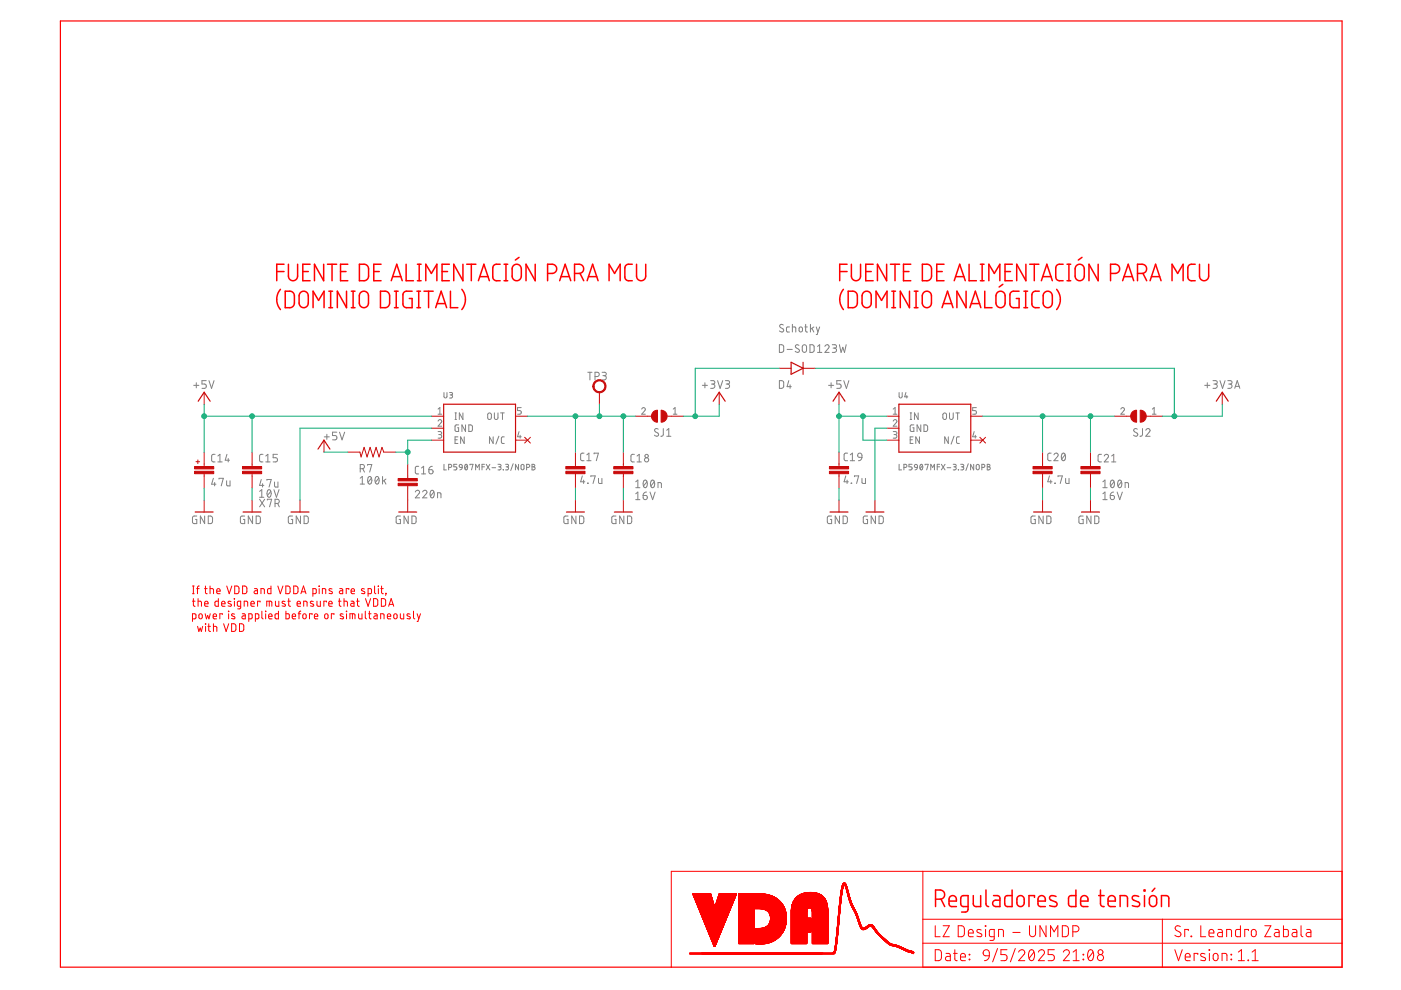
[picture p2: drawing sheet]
<svg xmlns="http://www.w3.org/2000/svg" width="297mm" height="210mm" viewBox="0 0 297 210" stroke-linecap="round" stroke-linejoin="round" font-family="sans-serif">
<g fill="none" stroke="#f00" stroke-width=".21">
<path d="M40.8 131.2h.6l.1-.2 .1-.6-.2-.2-.6-.1v1.7M40.8 125.9h.4M40.8 124.2h.4M40.8 127.5h.6M41 126.9v1.5l.4 .1M41 124.2v1.7M41.7 124.8h.5M41.9 132.8l.3 1.1 .2-.7 .3 .7 .3-1.1M42 127.5l.7 .1v.9M42 126.9v1.6M42.2 124.2l-.3 .3v1.4M42.3 130.2h.5l.1 .7a.36 .36 0 0 1-.4 .3 .36 .36 0 0 1-.3-.3z"/>
<path d="M43.4 124.8h.5M43.4 128h.7a.38 .38 0 0 0-.2-.5 .38 .38 0 0 0-.5 .3l.1 .7h.6M43.5 130.1l.3 1.1 .2-.7 .3 .7 .3-1.1M43.5 132.2l.1 .2zM43.6 124.2v1.5l.3 .2M43.6 132.8v1.1M44.1 132.8h.5M44.3 132.2v1.5l.3 .2M44.5 124.8l.7 .1 .1 1M44.5 124.2v1.7M45.2 130.7h.7a.38 .38 0 0 0-.2-.5 .38 .38 0 0 0-.5 .3l.1 .6 .6 .1M45.3 132.8l.6 .1 .1 1"/>
<path d="M45.3 132.2v1.7M46 125.3h.7a.38 .38 0 0 0-.3-.5 .38 .38 0 0 0-.4 .4v.6l.7 .1M46.3 126.9v1.6h-.6l-.1-.2v-.7l.1-.1h.6M47 128h.7a.38 .38 0 0 0-.2-.5 .38 .38 0 0 0-.5 .3l.1 .7h.6M47.1 130.3v-.2h-.5v1.1M47.4 132.2l.5 1.7 .6-1.7M48.1 124.2l.5 1.7 .5-1.7M48.4 129.6l.1 .1zM48.5 130.1v1.1M49 127.6l-.4-.1-.3 .2 .7 .5v.2l-.2 .1h-.5M49.1 132.2l.6 .1 .3 .2v.9l-.3 .4-.6 .1zM49.7 126.9v.1z"/>
<path d="M49.7 127.5v1M49.7 130.2l-.4-.1-.2 .3 .7 .5v.2l-.2 .1-.5-.1M49.8 124.2l.6 .1 .2 .2 .1 .9-.3 .5h-.6zM50.8 132.2l.6 .1 .2 .2 .1 .9-.3 .4-.6 .1zM51 128.5h-.5l-.2-.1v-.7l.2-.2h.5v1.3l-.1 .3h-.5M51.4 130.1l.4 .1 .2 .2v.8h-.5l-.2-.2 .1-.3 .6-.1M51.4 124.2l.6 .1 .3 .2v.9l-.3 .5h-.6zM51.8 128.5v-1l.7 .1v.9M52.7 131.2h.6l.1-.2-.1-.8-.6-.1v1.7M53.2 128h.7a.38 .38 0 0 0-.2-.5 .38 .38 0 0 0-.5 .3l.1 .7h.6M54 124.8h.4l.2 .3v.8h-.6l-.1-.3v-.2l.7-.2M54.1 131.2h.6l.2-.2v-.6l-.2-.2-.6-.1v1.7"/>
<path d="M55.1 127.7v-.2h-.5v1M55.3 125.9v-1.1l.7 .1v1M55.5 129.6v1.3l.3 .3M56.3 129.6l.1 .1zM56.3 130.1v1.1M56.6 128.5v-1l1 .1v.9M57 130.7h.7a.38 .38 0 0 0-.3-.6 .38 .38 0 0 0-.4 .4v.6l.7 .1M57.1 127.5v1M57.4 124.2v1.7h-.5l-.2-.3v-.6l.2-.2h.5M58.4 127.5v.9l.3 .1h.4v-1M58.9 124.2l.5 1.7 .6-1.7M59 129.6v1.6h-.5l-.2-.3 .1-.7 .6-.1"/>
<path d="M60.4 127.6l-.4-.1-.2 .2 .7 .5v.2l-.2 .1h-.5M60.6 124.2l.6 .1 .3 .2v.9l-.3 .5h-.6zM60.6 129.6v1.6h.6l.1-.3v-.6l-.1-.1-.6-.1M61 127.5h.6M61.2 126.9v1.5l.4 .1M62 130.7h.7a.38 .38 0 0 0-.3-.6 .38 .38 0 0 0-.4 .4v.6l.7 .1M62.3 124.2l.6 .1 .2 .2 .1 .9-.3 .5h-.6zM63 128h.7a.38 .38 0 0 0-.2-.5 .38 .38 0 0 0-.5 .3l.1 .7h.6M63.2 130.1h.6M63.8 129.6l-.4 .3v1.3M63.8 125.9l.5-1.7 .6 1.7M63.9 125.5h.8"/>
<path d="M64.3 130.2h.5l.1 .7a.36 .36 0 0 1-.3 .3 .36 .36 0 0 1-.4-.3zM64.4 128.5v-1l.7 .1v.9M66.2 130.3v-.2h-.6v1.1M66.3 125.9h.6l.1-.2 .1-.6-.2-.3h-.6v1.6M66.4 127.6l-.4-.1-.2 .2 .7 .5v.2l-.2 .1h-.5M66.7 130.7h.7a.38 .38 0 0 0-.3-.5 .38 .38 0 0 0-.4 .3v.6l.7 .1M67.2 127.5v.9l.3 .1h.4v-1M67.6 124.2l.1 .2zM67.7 124.8v1.1M68.3 125.9v-1.1l.7 .1 .1 1M68.9 130.2h.5l.2 .7a.36 .36 0 0 1-.4 .3 .36 .36 0 0 1-.4-.3zM69.2 127.7v-.2h-.5v1"/>
<path d="M69.7 128h.7a.38 .38 0 0 0-.2-.5 .38 .38 0 0 0-.5 .3l.1 .7h.6M70.4 124.9l-.4-.1-.3 .3 .7 .4 .1 .3-.2 .1-.5-.1M70.8 130.3v-.2h-.5v1.1M71.8 127.5h.5M71.9 126.9l.1 1.5 .3 .1M72 124.8h.5l.2 .3v.8h-.6l-.2-.3 .1-.2 .7-.2M72.7 130.2l-.4-.1-.2 .3 .7 .5v.2l-.2 .1-.5-.1M72.9 127.5l.7 .1 .1 .9M72.9 126.9v1.6M73.4 129.6l.1 .1zM73.5 130.1v1.1M74 125v-.2h-.6v1.1"/>
<path d="M74.2 131.2v-1.1l1 .1 .1 1M74.4 127.5h.5l.2 .2v.8h-.6l-.2-.2 .1-.3 .7-.1M74.4 125.3h.8a.38 .38 0 0 0-.3-.5 .38 .38 0 0 0-.5 .4l.1 .6 .7 .1M74.7 130.1v1.1M75.6 127.5h.6M75.8 126.9v1.5l.4 .1M76 130.1l.1 .9 .2 .2h.5v-1.1M77.3 124.9l-.4-.1-.3 .3 .7 .4v.3l-.2 .1-.5-.1M77.4 129.6v1.3l.3 .3M77.5 126.9l.5 1.6 .6-1.6M78 125.9h.6l.2-.2-.2-.9h-.6v1.6M78.1 130.1h.6"/>
<path d="M78.3 129.6v1.4l.4 .2M79.2 126.9l.6 .1 .3 .2v1.1l-.3 .2h-.6zM79.3 130.1l.6 .2 .1 .9-.7-.1v-.4l.7-.1M79.4 124.2v1.4l.3 .3M80.2 124.2l.1 .2zM80.2 124.8v1.1M80.7 131.2v-1.1l.7 .2v.9M80.7 124.8h.6M80.9 126.9l.6 .1 .2 .2v1.1l-.2 .2h-.6zM80.9 124.2v1.5l.4 .2M81.8 125.8l.1 .1zM81.9 125.9l-.2 .3"/>
<path d="M82.1 130.7h.7a.38 .38 0 0 0-.2-.5 .38 .38 0 0 0-.5 .3l.1 .6 .6 .1M82.4 128.5l.5-1.6 .6 1.6M82.5 128.1h.8M83.6 130.2h.5l.1 .7a.36 .36 0 0 1-.4 .3 .36 .36 0 0 1-.3-.3zM84.9 130.1v.9l.3 .2h.4v-1.1M86.9 130.2l-.4-.1-.2 .3 .7 .5v.2l-.2 .1-.5-.1M87.7 129.6v1.3l.2 .3M88.4 130.1l.4 1.1M89.2 130.1l-.6 1.7h-.2M146.9 189.6h3.8M146.9 189.5h3.8M146.9 189.6l3.8 .1"/>
<path d="M147 189.7l3.8 .1M147 189.7h3.7M147 189.8l3.8 .1M147 189.8h3.8M147 189.9h3.8M147.1 189.9h3.7M147.1 190.1h3.8M147.1 190h3.7M147.1 190.2h3.8M147.2 190.2h3.7M147.2 190.3h3.7M147.2 190.4h3.7"/>
<path d="M147.3 190.4l3.7 .1M147.3 190.5h3.7M147.3 190.6h3.7M147.3 190.6l3.7 .1M147.4 190.7h3.6M147.4 190.8h3.6M147.4 190.8h3.7M147.4 190.9h3.7M147.5 191h3.6M147.5 191l3.6 .1M147.5 191.1h3.7M147.6 191.2h3.6"/>
<path d="M147.6 191.3h3.6M147.6 191.4h3.6M147.7 191.4l3.6 .1M147.7 191.5h3.6M147.7 191.6h3.6M147.7 191.6l3.6 .1M147.8 191.7h3.5M147.8 191.7l3.5 .1M147.8 191.9h3.6M147.8 191.8h3.6M147.9 192h3.5M147.9 192.1h3.5"/>
<path d="M148 192.2h3.5M148 192.1h3.4M148 192.2l3.5 .1M148 192.3h3.5M148 192.4h7M148.1 192.5h6.8M148.1 192.4l6.9 .1M148.1 192.7h6.8M148.2 192.7h6.7M148.3 193.1h6.4M148.4 193.1h6.3M148.4 193.2h6.3"/>
<path d="M148.4 193.2h6.2M148.4 193.3h6.2M148.5 193.4h6.1M148.5 193.5h6M148.5 193.6h6M148.6 193.7h5.9M148.6 193.7h5.8M148.6 193.8h5.8M148.7 193.9h5.7M148.7 193.9h5.6M148.7 194h5.6M148.7 194.1h5.6"/>
<path d="M148.8 194.1h5.5M148.8 194.2h5.4M148.8 194.3h5.4M148.8 194.4h5.4M148.9 194.4h5.3M148.9 194.5h5.2M148.9 194.6h5.2M149 194.7h5.1M149 194.7h5M149 194.8h5M149.1 194.8h4.9M149.1 194.9h4.9"/>
<path d="M149.1 194.9h4.8M149.1 195h4.8M149.1 195.1h4.8M149.2 195.1h4.7M149.2 195.2h4.7M149.2 195.2h4.6M149.2 195.3h4.6M149.3 195.4h4.5M149.3 195.4h4.4M149.3 195.5h4.4M149.4 195.6h4.3M149.4 195.6h4.2"/>
<path d="M149.4 195.7h4.2M149.4 195.8h4.2M149.5 195.8h4.1M149.5 195.9h4M149.5 196h4M149.6 196.1h3.9M149.6 196.2h3.8M149.6 196.3h3.8M149.7 196.4h3.6M149.7 196.5h3.6M149.8 196.6h3.5M149.8 196.6h3.4"/>
<path d="M149.8 196.7h3.4M149.9 196.8h3.3M149.9 197h3.2M149.9 197.1h3.2M150 197.1h3.1M150 197.2h3M150 197.3h3M150.1 197.3h2.9M150.1 197.4h2.8M150.1 197.5h2.8M150.2 197.6h2.6M150.2 197.7h2.6"/>
<path d="M150.3 197.8h2.5M150.3 197.8h2.4M150.3 198h2.4M150.3 197.9h2.4M150.3 198.1h2.4M150.4 198.2h2.2M150.4 198.1h2.2M150.5 198.4h2M150.7 199h1.6M150.8 199.1h1.5M150.8 199.1h1.4M150.8 199.2h1.4"/>
<path d="M150.9 199.3h1.3M150.9 199.3h1.2M150.9 199.4h1.2M150.9 199.5h1.2M151 199.5h1M151 199.6h1M151 199.7h1M151.1 199.8h.8M151.1 199.9h.8M151.1 200h.8M151.6 192.2h3.4M151.6 192.2h3.5"/>
<path d="M151.7 192h3.4M151.7 191.9h3.5M151.7 191.8h3.5M151.8 191.7h3.5M151.8 191.6h3.5M151.8 191.5h3.5M151.9 191.4h3.5M151.9 191.3h3.5M152 191.2h3.5M152 191.1h3.5M152 191h3.6M152.1 190.8h3.6"/>
<path d="M152.1 190.6h3.6M152.3 198.9h-1.6M152.4 198.8h-1.7M152.4 198.8h-1.8M152.4 198.7h-1.8M152.4 189.8h3.7M152.4 198.6l-1.8 .1M152.4 189.7h3.7M152.4 198.6h-1.8M152.5 198.5l-1.9 .1M152.5 189.6h3.6M152.5 198.5h-2"/>
<path d="M152.5 198.4l-2 .1M152.5 189.5h3.6M152.5 198.3l-2 .1M152.6 198.3h-2.1M152.6 198.2h-2.2M152.7 198h-2.4M153 197.2h-3M153.1 197h-3.2M153.1 196.9h-3.2M153.2 196.8h-3.4M153.3 196.5h-3.6M153.4 196.4h-3.7"/>
<path d="M154.7 193h-6.4M154.8 192.9h-6.5M154.8 192.8h-6.6M154.9 192.6h-6.8M155 192.3l-3.4 .1M155 192.3h-3.4M155.1 192.1h-3.4M155.2 192h-3.5M155.2 191.9h-3.5M155.3 191.7l-3.5 .1M155.3 191.6l-3.5 .1M155.3 191.5l-3.5 .1"/>
<path d="M155.4 191.4l-3.6 .1M155.4 191.3h-3.5M155.5 191.2h-3.6M155.5 191.1h-3.5M155.6 191h-3.6M155.6 190.9h-3.6M155.6 190.8h-3.5M155.7 190.7h-3.6M155.7 190.6h-3.6M155.7 190.5l-3.6 .1M155.8 190.5h-3.6M155.8 190.4l-3.6 .1"/>
<path d="M155.8 190.4h-3.6M155.8 190.3l-3.6 .1M155.9 190.3h-3.7M155.9 190.2h-3.6M155.9 190.1h-3.6M156 190h-3.7M156 189.9l-3.7 .1M156 189.9h-3.6M156 189.8l-3.6 .1M156 189.8h-3.6M156.1 189.6h-3.6M156.6 194.9h3.3"/>
<path d="M156.6 200h3.3M156.6 198.6h3.3M156.6 196.3h3.3M156.6 197.8h3.3M156.6 196.4h3.3M156.6 197.1h3.3M156.6 199.4h3.3M156.6 197.7h3.3M156.6 197.5h3.3M156.6 198.5h3.3M156.6 199.9h3.3M156.6 199.8h3.3"/>
<path d="M156.6 199.7h3.3M156.6 199.6h3.3M156.6 199.5h3.3M156.6 199.3h3.3M156.6 199.2h3.3M156.6 199.1h3.3M156.6 199h3.3M156.6 198.9h3.3M156.6 198.8h3.3M156.6 198.7h3.3M156.6 198.4h3.3M156.6 198.3h3.3"/>
<path d="M156.6 198.2h3.3M156.6 198.1h3.3M156.6 198h3.3M156.6 197.9h3.3M156.6 197.6h3.3M156.6 197.4h3.3M156.6 197.3h3.3M156.6 197.2h3.3M156.6 197h3.3M156.6 196.9h3.3M156.6 196.8h3.3M156.6 196.7h3.3"/>
<path d="M156.6 196.6h3.3M156.6 196.5h3.3M156.6 196.2h3.3M156.6 196.1h3.3M156.6 196h3.3M156.6 195.9h3.3M156.6 195.8h3.3M156.6 195.7h3.3M156.6 195.6h3.3M156.6 195.5h3.3M156.6 195.4h3.3M156.6 195.3h3.3"/>
<path d="M156.6 195.2h3.3M156.6 195.1h3.3M156.6 195h3.3M156.6 194.8h3.3M156.6 194.7h3.3M156.6 194.6h3.3M156.6 194.5h3.3M156.6 194.4h3.3M156.6 194.3h3.3M156.6 194.2h3.3M156.6 194.1h3.3M156.6 194h3.3"/>
<path d="M156.6 193.9h3.3M156.6 193.8h3.3M156.6 193.7h3.3M156.6 193.6h3.3M156.6 193.5h3.3M156.6 193.4h3.3M156.6 193.3h3.3M156.6 193.2h3.3M156.6 193.1h3.3M156.6 193h3.3M156.6 192.9h3.3M156.6 192.8h3.3"/>
<path d="M156.6 192.7h3.3M156.6 192.7h9.8M156.6 192.6h9.8M156.6 192.6h9.7M156.6 192.5h9.7M156.6 192.4h9.7M156.6 192.3h9.6M156.6 192.2l9.6 .1M156.6 192.2h9.6M156.6 192.1h9.5M156.6 192h9.5M156.6 191.9h9.4"/>
<path d="M156.6 191.8h9.3M156.6 191.7l9.3 .1M156.6 191.7h9.3M156.6 191.6l9.3 .1M156.6 191.6h9.2M156.6 191.5l9.2 .1M156.6 191.5h9.1M156.6 191.4l9.1 .1M156.6 191.4h9M156.6 191.3l9 .1M156.6 191.3h8.9M156.6 191.2l8.9 .1"/>
<path d="M156.6 191.2h8.9M156.6 191.1l8.8 .1M156.6 191.1h8.8M156.6 191l8.7 .1M156.6 191h8.6M156.6 190.9h8.6M156.6 190.9h8.5M156.6 190.8h8.5M156.6 190.8h8.4M156.6 190.7h8.4M156.6 190.6l8.3 .1M156.6 190.6h8.2"/>
<path d="M156.6 190.5l8.1 .1M156.6 190.5h8.1M156.6 190.4l8 .1M156.6 190.4h7.9M156.6 190.3l7.8 .1M156.6 190.3h7.8M156.6 190.2h7.7M156.6 190.2h7.6M156.6 190.1h7.5M156.6 190.1h7.4M156.6 190h7.2M156.6 189.9l7.1 .1"/>
<path d="M156.6 189.9h7M156.6 189.8l6.8 .1M156.6 189.8h6.7M156.6 189.7l6.6 .1M156.6 189.7h6.3M156.6 189.6l6.1 .1M156.6 189.6h5.9M156.6 189.5l5.6 .1M156.6 189.5h5M160.2 197.1h6.1M160.2 198.1h5.5M160.2 197.9h5.6"/>
<path d="M160.2 197.3h6M160.2 197.2h6M160.2 197h6.1M160.2 196.9h6.1M161.3 192.7h5.1M161.7 196.8h4.7M161.8 192.8h4.6M161.9 196.7h4.5M161.9 192.8h4.5M162.2 192.9h4.3M162.3 192.9h4.2M162.3 196.6h4.2"/>
<path d="M162.4 193h4.1M162.5 193h4M162.5 196.4h4M162.6 193.1h3.9M162.7 193.1h3.8M162.7 196.3h3.8M162.8 193.2h3.7M162.8 193.2h3.8M162.9 200h-2.7M162.9 196.2h3.7M162.9 193.3h3.7M162.9 193.3l3.7 .1"/>
<path d="M162.9 196.1h3.7M163 193.4h3.6M163 199.9h-2.8M163 196h3.6M163 193.4l3.6 .1M163 193.5h3.6M163.1 195.9h3.5M163.1 193.5l3.5 .1M163.1 193.6h3.5M163.1 195.8h3.5M163.1 193.7h3.5M163.2 195.7h3.4"/>
<path d="M163.2 193.8h3.5M163.2 193.7h3.5M163.2 195.7h3.5M163.2 199.9h-3M163.2 195.6h3.5M163.2 193.9h3.5M163.3 195.5h3.4M163.3 194h3.4M163.3 193.9h3.4M163.3 195.4h3.4M163.3 194l3.4 .1M163.3 195.3h3.4"/>
<path d="M163.3 194.1h3.4M163.3 195.2h3.4M163.3 194.2l3.4 .1M163.3 194.2h3.4M163.3 199.8h-3.1M163.3 195.1h3.4M163.3 195h3.4M163.3 194.9h3.4M163.3 194.5h3.4M163.3 194.4h3.4M163.3 194.3h3.4M163.4 194.9h3.3"/>
<path d="M163.4 194.8h3.3M163.4 194.7h3.3M163.4 194.6h3.3M163.4 194.5h3.3M163.5 199.7l-3.3 .1M163.6 199.7h-3.4M163.7 199.6l-3.5 .1M163.8 199.6h-3.6M164 199.5l-3.8 .1M164 199.5h-3.8M164.1 199.4l-3.9 .1M164.2 199.4h-4"/>
<path d="M164.3 199.3l-4.1 .1M164.4 199.3h-4.2M164.5 199.2l-4.3 .1M164.5 199.2h-4.3M164.6 199.1l-4.4 .1M164.7 199.1h-4.5M164.8 199l-4.6 .1M164.8 199h-4.6M164.9 198.9h-4.7M165 198.9h-4.8M165 198.8h-4.8M165.1 198.8h-4.9"/>
<path d="M165.1 198.7h-4.9M165.2 198.6l-5 .1M165.2 198.6h-5M165.3 198.5l-5.1 .1M165.3 198.5h-5.1M165.4 198.4l-5.2 .1M165.4 198.4h-5.2M165.5 198.3l-5.3 .1M165.5 198.3h-5.3M165.6 198.2h-5.4M165.7 198.1h-5.5M165.7 198h-5.5"/>
<path d="M165.8 198h-5.6M165.8 197.8l-5.6 .1M165.9 197.8h-5.7M165.9 197.7l-5.7 .1M165.9 197.7h-5.7M166 197.6l-5.8 .1M166 197.6h-5.8M166 197.5h-5.8M166.1 197.5h-5.9M166.1 197.4h-5.9M166.2 197.2h-6M166.3 197.1h-6.1"/>
<path d="M166.3 196.9h-6.1M166.4 196.8h-5.1M166.4 196.6l-4.3 .1M166.5 196.6h-4.3M166.5 196.5h-4.1M166.5 196.4h-3.9M166.6 196.2h-3.8M166.6 196.1h-3.7M166.6 195.9l-3.6 .1M166.6 195.8l-3.5 .1M166.7 195.7h-3.5M166.7 195.5h-3.5"/>
<path d="M167.8 194.9h4.1M167.8 200h3.2M167.8 198.6h3.2M167.8 196.3h4.1M167.8 197.8h3.2M167.8 196.4h4.1M167.8 197.1h4.1M167.8 199.4h3.2M167.8 197.7h3.2M167.8 198.5h3.2M167.8 199.9h3.2M167.8 199.8h3.2"/>
<path d="M167.8 199.7h3.2M167.8 199.6h3.2M167.8 199.5h3.2M167.8 199.3h3.2M167.8 199.2h3.2M167.8 199.1h3.2M167.8 199h3.2M167.8 198.9h3.2M167.8 198.8h3.2M167.8 198.7h3.2M167.8 198.4h3.2M167.8 198.3h3.2"/>
<path d="M167.8 198.2h3.2M167.8 198.1h3.2M167.8 198h3.2M167.8 197.9h3.2M167.8 197.6h3.2M167.8 197.5h4.1M167.8 197.4h4.1M167.8 197.3h4.1M167.8 197.2h4.1M167.8 197h4.1M167.8 196.9h4.1M167.8 196.8h4.1"/>
<path d="M167.8 196.7h4.1M167.8 196.6h4.1M167.8 196.5h4.1M167.8 196.2h4.1M167.8 196.1h4.1M167.8 196h4.1M167.8 195.9h4.1M167.8 195.8h4.1M167.8 195.7h4.1M167.8 195.6h4.1M167.8 195.5h4.1M167.8 195.4h4.1"/>
<path d="M167.8 195.3h4.1M167.8 195.2h4.1M167.8 195.1h4.1M167.8 195h4.1M167.8 194.8h4.1M167.8 194.7h4.1M167.8 194.6h3.2M167.8 194.5h3.2M167.8 194.4h3.2M167.8 194.3h3.2M167.8 194.2h3.2M167.8 194.1h3.2"/>
<path d="M167.8 194h3.2M167.8 193.9h3.2M167.8 193.8h3.2M167.8 193.7h3.2M167.8 193.6h3.2M167.8 193.5h3.2M167.8 193.4h3.2M167.8 193.3h3.2M167.8 193.2h3.3M167.8 193.1h3.3M167.8 193h3.3M167.8 192.9h3.3"/>
<path d="M167.8 192.7h3.5M167.8 192.4h7.7M167.8 192.3h7.7M167.9 192.3h7.6M167.9 192.2h7.6M167.9 192.1h7.5M167.9 192h7.5M167.9 191.9h7.5M168 191.8h7.4M168 191.7h7.4M168 191.7h7.3M168 191.6h7.3"/>
<path d="M168.1 191.5h7.2M168.1 191.4h7.2M168.1 191.3h7.2M168.1 191.3h7.1M168.2 191.2h7M168.3 191.1h6.9M168.3 191h6.8M168.3 190.9h6.8M168.4 190.9h6.7M168.4 190.8h6.6M168.5 190.7h6.5M168.5 190.7h6.4"/>
<path d="M168.6 190.6h6.3M168.6 190.5h6.3M168.7 190.5h6.1M168.7 190.4h6.1M168.8 190.4h5.9M168.8 190.3h5.9M168.9 190.2h5.7M169 190.1h5.5M169.1 190.1h5.4M169.1 190h5.4M169.2 190h5.2M169.3 189.9h5"/>
<path d="M169.4 189.8h4.8M169.5 189.8h4.6M169.6 189.7h4.4M169.7 189.7h4.2M169.8 189.6h4M169.9 189.6h3.9M170.1 189.5h3.5M170.2 189.5h3.3M170.3 189.4h3M170.5 189.4h2.7M170.8 189.3h2.1M171.1 193.2l-3.3 .1"/>
<path d="M171.1 193.1h-3.3M171.1 189.3h1.5M171.1 192.9h-3.3M171.2 192.8h-3.4M171.2 192.7h-3.4M171.3 192.6h-3.5M171.4 192.6h-3.6M171.9 197.6h-4.1M171.9 197.5h-4.1M172 192.6h3.5M172.1 192.7h3.4M172.1 192.8h3.4"/>
<path d="M172.2 192.9h3.3M172.2 193h3.3M172.2 193.2h3.3M172.2 193.1h3.3M172.2 194.9h3.3M172.2 200h3.3M172.2 198.6h3.3M172.2 196.3h3.3M172.2 197.8h3.3M172.2 196.4h3.3M172.2 197.1h3.3M172.2 199.4h3.3"/>
<path d="M172.2 197.7h3.3M172.2 197.5h3.3M172.2 198.5h3.3M172.2 199.9h3.3M172.2 199.8h3.3M172.2 199.7h3.3M172.2 199.6h3.3M172.2 199.5h3.3M172.2 199.3h3.3M172.2 199.2h3.3M172.2 199.1h3.3M172.2 199h3.3"/>
<path d="M172.2 198.9h3.3M172.2 198.8h3.3M172.2 198.7h3.3M172.2 198.4h3.3M172.2 198.3h3.3M172.2 198.2h3.3M172.2 198.1h3.3M172.2 198h3.3M172.2 197.9h3.3M172.2 197.6h3.3M172.2 197.4h3.3M172.2 197.3h3.3"/>
<path d="M172.2 197.2h3.3M172.2 197h3.3M172.2 196.9h3.3M172.2 196.8h3.3M172.2 196.7h3.3M172.2 196.6h3.3M172.2 196.5h3.3M172.2 196.2h3.3M172.2 196.1h3.3M172.2 196h3.3M172.2 195.9h3.3M172.2 195.8h3.3"/>
<path d="M172.2 195.7h3.3M172.2 195.6h3.3M172.2 195.5h3.3M172.2 195.4h3.3M172.2 195.3h3.3M172.2 195.2h3.3M172.2 195.1h3.3M172.2 195h3.3M172.2 194.8h3.3M172.2 194.7h3.3M172.2 194.6h3.3M172.2 194.5h3.3"/>
<path d="M172.2 194.4h3.3M172.2 194.3h3.3M172.2 194.2h3.3M172.2 194.1h3.3M172.2 194h3.3M172.2 193.9h3.3M172.2 193.8h3.3M172.2 193.7h3.3M172.2 193.6h3.3M172.2 193.5h3.3M172.2 193.4h3.3M172.2 193.3h3.3"/>
<path d="M175.5 192.5h-7.7M177.2 200h.2M177.2 199.9h.2M177.2 199.8h.2M177.2 199.7h.2M177.2 199.6h.3M177.2 199.5h.3M177.2 199.4h.3M177.2 199.3h.3M177.2 199.2h.3M177.3 199.2h.2M177.3 199.1h.2"/>
<path d="M177.3 199h.2M177.3 198.9h.2M177.3 198.8h.2M177.3 198.7h.3M177.3 198.6h.3M177.3 198.5h.3M177.4 198.4h.2M177.4 198.3h.2M177.4 198.2h.2M177.4 198.1h.2M177.4 198h.2M177.4 197.9h.2"/>
<path d="M177.4 197.9h.3M177.4 197.8h.3M177.4 197.7h.3M177.4 197.6h.3M177.4 197.5h.3M177.5 199.6l-.3 .1M177.5 197.4h.2M177.5 197.3h.2M177.5 197.2h.2M177.5 197.1h.2M177.5 199.4l-.3 .1M177.5 197h.2"/>
<path d="M177.5 196.9h.2M177.5 196.8h.3M177.5 196.7h.3M177.5 199.1h-.2M177.5 196.6h.3M177.5 196.3h.3M177.5 198.9h-.2M177.5 196.5h.3M177.5 196.4h.3M177.6 196.2h.2M177.6 196.1h.2M177.6 196h.2"/>
<path d="M177.6 195.9h.2M177.6 195.8h.2M177.6 198.3h-.2M177.6 195.7h.2M177.6 198.1h-.2M177.6 195.6h.3M177.6 195.5h.3M177.6 195.4h.3M177.6 195.3h.3M177.7 195.3h.2M177.7 195.2h.2M177.7 194.9h.2"/>
<path d="M177.7 195.1h.2M177.7 195h.2M177.7 197.4l-.3 .1M177.7 194.8h.2M177.7 194.7h.2M177.7 197.3h-.2M177.7 194.6h.2M177.7 194.5h.2M177.7 194.4h.3M177.7 194.3h.3M177.7 194.2h.3M177.8 194.1h.2"/>
<path d="M177.8 194h.2M177.8 193.9h.2M177.8 193.8h.2M177.8 196.4h-.3M177.8 193.7h.2M177.8 193.6h.2M177.8 193.5h.3M177.8 193.4h.3M177.8 193.3h.3M177.8 195.9h-.2M177.8 193.2h.3M177.8 193.1h.3"/>
<path d="M177.8 193h.3M177.9 195.6h-.3M177.9 193h.2M177.9 192.9h.2M177.9 195.4l-.3 .1M177.9 192.8h.2M177.9 192.7h.2M177.9 192.6h.2M177.9 192.5h.2M177.9 192.4h.2M177.9 194.9l-.2 .1M177.9 192.3h.3"/>
<path d="M177.9 192.2h.3M177.9 194.7h-.2M177.9 192.1h.3M177.9 192h.3M178 194.5h-.3M178 191.9h.2M178 191.8h.2M178 194.2h-.3M178 191.7h.2M178 191.6h.2M178 194h-.2M178 191.5h.2"/>
<path d="M178 191.4h.3M178 191.3h.3M178 191.2h.3M178.1 193.5l-.3 .1M178.1 191.2h.2M178.1 191.1h.2M178.1 191h.2M178.1 193.3h-.3M178.1 190.9h.2M178.1 190.8h.2M178.1 190.7h.3M178.1 190.6h.3"/>
<path d="M178.1 192.8h-.2M178.1 190.5h.3M178.1 192.7h-.2M178.1 190.4h.3M178.1 190.3h.3M178.2 192.4h-.3M178.2 190.2h.2M178.2 190.1h.2M178.2 192.2l-.3 .1M178.2 190h.2M178.2 189.9h.2M178.2 192h-.2"/>
<path d="M178.2 189.8h.2M178.2 189.8h.3M178.2 189.7h.3M178.2 189.6h.3M178.2 189.5h.3M178.3 191.4l-.3 .1M178.3 189.4h.2M178.3 189.3h.2M178.3 189.2h.2M178.3 189.1h.3M178.3 189h.3M178.3 190.8h-.2"/>
<path d="M178.3 188.9h.3M178.4 188.8h.2M178.4 188.6h.2M178.4 188.5h.2M178.4 188.4h.3M178.4 189.9l-.2 .1M178.4 188.3h.3M178.5 188.3h.2M178.5 189.6l-.3 .1M178.5 188.2h.2M178.5 188.1h.3M178.5 188h.3"/>
<path d="M178.5 187.9h.3M178.6 187.8h.3M178.6 187.7h.3M178.6 188.7h-.2M178.6 188.6h-.2M178.7 188.5h-.3M178.7 188.4h-.3M178.7 187.5h.6M178.7 188.2h-.2M178.7 187.4h.6M178.8 187.4h.5M178.8 188.1h-.3"/>
<path d="M178.8 187.3h.4M178.8 187.9l-.3 .1M178.8 187.8l-.2 .1M178.9 187.7l-.3 .1M178.9 187.2h.2M178.9 187.6h-.3M179 187.6h-.4M179 187.6h.4M179.1 187.7h.3M179.1 187.6h.3M179.2 187.7h.3M179.2 187.8l.3 .1"/>
<path d="M179.2 187.8h.3M179.2 187.9l.3 .1M179.2 187.9h.3M179.3 188l.3 .1M179.3 188h.2M179.3 188.1h.3M179.3 188.2h.3M179.4 188.3h.2M179.4 187.5h-.7M179.4 188.4h.3M179.4 188.5h.3M179.5 188.6h.2"/>
<path d="M179.5 188.5l.2 .1M179.5 188.7h.2M179.5 188.8h.3M179.5 188.9h.3M179.6 189h.2M179.6 189.1h.2M179.6 189.1h.3M179.6 189.2h.3M179.6 189.3h.3M179.7 189.4h.2M179.7 189.5h.3M179.7 189.6h.3"/>
<path d="M179.7 189.6l.3 .1M179.7 189.7l.3 .1M179.7 189.7h.3M179.8 189.8h.2M179.8 189.9h.3M179.8 189.9l.3 .1M179.8 190.1h.3M179.8 190h.3M179.9 190.1h.2M179.9 190.2h.2M179.9 190.3h.3M179.9 190.4h.3"/>
<path d="M179.9 190.3l.3 .1M180 190.5h.2M180 190.6h.3M180 190.5h.3M180 190.7h.3M180 190.8h.3M180.1 190.9h.2M180.1 190.9h.3M180.1 191h.3M180.1 191.1h.3M180.2 191.2h.3M180.2 191.2l.3 .1"/>
<path d="M180.2 191.3h.3M180.3 191.4l.3 .1M180.3 191.4h.2M180.3 191.5h.3M180.3 191.6l.4 .1M180.3 191.6h.3M180.4 191.7l.3 .1M180.4 191.7h.3M180.4 191.9h.3M180.4 191.8h.3M180.5 191.9h.3M180.5 192h.3"/>
<path d="M180.5 192.1h.3M180.6 192.1l.3 .1M180.6 192.2h.3M180.6 192.3h.4M180.7 192.3h.3M180.7 192.4h.3M180.7 192.4l.3 .1M180.7 192.5h.4M180.8 192.6h.3M180.8 192.7h.3M180.8 192.7h.4M180.9 192.8h.3"/>
<path d="M180.9 192.9h.4M181 192.9l.3 .1M181 193l.4 .1M181 193h.3M181.1 193.1h.3M181.1 193.2h.3M181.1 193.2l.4 .1M181.2 193.3l.3 .1M181.2 193.3h.3M181.2 193.4h.3M181.3 193.4l.3 .1M181.3 193.5h.3"/>
<path d="M181.3 193.5l.3 .1M181.3 193.6h.3M181.4 193.7h.3M181.4 193.8h.3M181.4 193.9h.3M181.5 193.9l.3 .1M181.5 194h.3M181.5 194l.3 .1M181.5 194.1h.3M181.5 194.1l.3 .1M181.6 194.2h.3M181.6 194.3h.3"/>
<path d="M181.6 194.4h.3M181.7 194.4h.2M181.7 194.5h.2M181.7 194.6h.3M181.7 194.5h.3M181.7 194.7h.3M181.8 194.7h.2M181.8 194.8h.3M181.8 194.9h.3M181.8 195h.3M181.9 195.1h.2M181.9 195.1h.3"/>
<path d="M181.9 195.2h.3M181.9 195.3h.3M182 195.4h.2M182 195.4h.3M182 195.5h.3M182 195.5l.3 .1M182.1 195.6h.2M182.1 195.7h.3M182.1 195.8h.3M182.1 195.8l.3 .1M182.2 195.9l.3 .1M182.2 195.9h.2"/>
<path d="M182.2 196l.3 .1M182.2 196h.3M182.2 196.1h.3M182.2 196.2h.3M182.3 196.2h.3M182.3 196.3h.3M182.3 196.4h.3M182.4 196.4h.2M182.4 196.5h.3M182.4 196.6h.4M182.5 196.6l.3 .1M182.5 196.7h.4"/>
<path d="M182.5 196.7l.4 .1M182.5 196.8h1.3M182.6 196.8h1.1M182.6 196.9h1.1M182.6 197h1M182.7 197h.8M182.8 197.1h.5M182.8 197.1h.4M183.9 196.7l-.7 .1M183.9 196.3h1.2M184 196.3h1.1M184 196.7h-.7"/>
<path d="M184 196.6l-.6 .1M184.1 196.2h.9M184.1 196.6h-.6M184.1 196.5l-.5 .1M184.2 196.1h.7M184.3 196.5h-.6M184.3 196.1h.6M184.3 196.4h-.5M184.4 196.4h-.6M184.5 196h.2M184.7 196.4h.5M184.8 196.4h.4"/>
<path d="M184.8 196.5h.5M184.9 196.5l.4 .1M185 196.6h.4M185 196.7h.4M185.1 196.7l.4 .1M185.1 196.8h.4M185.2 196.8h.3M185.2 196.9h.4M185.3 197h.3M185.3 197h.4M185.3 197.1h.4M185.4 197.1h.3"/>
<path d="M185.4 197.2h.4M185.4 197.2l.4 .1M185.5 197.3h.3M185.5 197.3l.4 .1M185.5 197.4h.4M185.6 197.4l.4 .1M185.6 197.5h.4M185.7 197.5l.4 .1M185.7 197.6h.4M185.8 197.6l.3 .1M185.8 197.7h.4M185.8 197.7l.4 .1"/>
<path d="M185.9 197.8h.4M185.9 197.8l.4 .1M186 197.9h.4M186 198h.4M186.1 198h.4M186.1 198.1h.4M186.2 198.1h.4M186.2 198.2h.4M186.3 198.2h.4M186.3 198.3h.4M186.4 198.3l.4 .1M186.4 198.4h.5"/>
<path d="M186.5 198.4l.4 .1M186.5 198.5h.5M186.6 198.5l.4 .1M186.6 198.6h.5M186.7 198.6l.4 .1M186.7 198.7h.5M186.8 198.8h.4M186.8 198.8h.5M186.9 198.9h.5M187 198.9h.4M187 199h.5M187.1 199l.5 .1"/>
<path d="M187.2 199.1h.4M187.2 199.1h.5M187.3 199.2h.4M187.3 199.2l.5 .1M187.4 199.3h.5M187.4 199.3l.5 .1M187.5 199.4h.5M187.5 199.4l.5 .1M187.6 199.5h.5M187.7 199.5l.5 .1M187.7 199.6h.5M187.8 199.6l.5 .1"/>
<path d="M187.9 199.7h.4M187.9 199.7l.5 .1M188 199.8h.5M188 199.9h.6M188.1 199.9h.5M188.1 200h.6M195.7 184.7v20.4h88.8v-20.4h-142.2v20.4M195.7 194.9h88.8M195.7 200h88.8M198.3 196.3v2.3h1M200 196.3h1.3l-1.3 2.3h1.3M203.2 196.3h.8l.4 .4 .1 1.3-.2 .4-.3 .2h-.8z"/>
<path d="M205.3 197.8h1.1a.54 .54 0 0 0-.4-.7 .54 .54 0 0 0-.7 .5l.1 .9 1 .1M208 197.2l-.7-.1-.2 .4 1 .6v.4l-.3 .1-.7-.1M208.9 196.3l.1 .1zM209 197.1v1.5M210.8 198.6h-.8l-.2-.2v-1.1l.2-.2h.8v1.9l-.2 .4h-.7M211.7 198.6v-1.5l.9 .1 .1 1.4M214.7 197.7h1.6M218.3 196.3v1.7a.65 .65 0 0 0 .6 .6 .65 .65 0 0 0 .7-.6v-1.7M221.8 196.3v2.3l-1.3-2.3v2.3M222.7 198.6v-2.3l.8 1.3 .8-1.3v2.3M225.2 196.3h.9l.4 .4v1.3l-.1 .4-.3 .2h-.9zM227.5 197.6h.6a.65 .65 0 0 0 .7-.7 .65 .65 0 0 0-.7-.6h-.6v2.3"/>
<path d="M246.4 194.9v10.2M250.3 196.5a.58 .58 0 0 0-.9-.1 .58 .58 0 0 0 0 .9l.7 .3a.54 .54 0 0 1 .2 .8 .54 .54 0 0 1-.7 .2l-.5-.3M251.9 197.3v-.2h-.7v1.5M252.5 198.5l.2 .1zM254.6 196.3v2.3h1M256.3 197.8h1.1a.54 .54 0 0 0-.4-.7 .54 .54 0 0 0-.7 .5l.1 .9 1 .1M258.3 197.1h.6l.3 .3v1.2h-.6a.46 .46 0 0 1-.5-.4 .46 .46 0 0 1 .5-.5h.6M260.1 198.6v-1.5l.9 .1 .1 1.4M263 196.3v2.3h-.8l-.2-.2v-1.1l.2-.2h.8M264.7 197.3v-.2h-.8v1.5M265.4 197.2l.3-.1 .5 .1 .1 .9a.52 .52 0 0 1-.5 .5 .52 .52 0 0 1-.5-.5zM268.2 196.3h1.3l-1.3 2.3h1.3"/>
<path d="M270.3 197.1h.7l.2 .3v1.2h-.6a.46 .46 0 0 1-.4-.4 .46 .46 0 0 1 .4-.5h.6M272.1 196.3v2.3h.8l.2-.2v-1.1l-.2-.2h-.8M274 197.1h.7l.2 .2 .1 1.3h-.6a.46 .46 0 0 1-.5-.4 .46 .46 0 0 1 .5-.5h.6M275.8 196.3v1.9l.2 .3 .2 .1M277.1 197.1h.6l.2 .2v1.3h-.5a.46 .46 0 0 1-.5-.4 .46 .46 0 0 1 .5-.5h.5M146.2 202.2h30.5M151.2 200h.6M151.2 200.1h.6M151.2 200.2h.6M151.3 200.3h.4M151.3 200.4h.4M151.3 200.5h.4"/>
<path d="M151.4 200.6h.2M151.4 200.7h.2M156.6 200.1h3.3M160.3 200.1h1.6M162.4 200.1h-2.2M162.6 200h-2.4M167.8 200.1h3.2M171 200h-3.2M172.3 200.1h3.2M175.5 200h-3.3M176.7 201.9h.4M176.8 201.8h.3"/>
<path d="M176.9 201.7h.2M176.9 202.2h-30.7M176.9 201.6h.3M177 201.4h.2M177 202.1l-30.8 .1M177 201.5h.2M177 202.1h-30.8M177 201.3h.2M177 201.1h.2M177 202l-.5 .1M177 201h.3M177 202h-.4"/>
<path d="M177 200.9h.3M177.1 200.8h.2M177.1 201.9l-.4 .1M177.1 200.7h.2M177.1 200.6h.2M177.1 201.8l-.3 .1M177.1 200.5h.2M177.1 200.4h.3M177.1 200.3h.3M177.1 201.7l-.3 .1M177.1 200.2h.3M177.2 201.6l-.3 .1"/>
<path d="M177.2 200.1h.2M177.2 201.5h-.3M177.2 201.4h-.2M177.2 201.2h-.2M177.3 200.8h-.2M177.4 200.4l-.3 .1M177.4 200.1l-.3 .1M188.2 200h.6M188.3 200.1h.6M188.3 200.1l.7 .1M188.4 200.2h.9M188.5 200.2l1 .1"/>
<path d="M188.6 200.3h1.2M188.7 200.3l1.3 .1M188.7 200.4h1.5M188.9 200.4l1.4 .1M189 200.5h1.5M189.3 200.6h1.3M189.6 200.6h1.1M189.8 200.7h1.1M190.1 200.7h.9M190.2 200.8h.9M190.3 200.8l.9 .1M190.4 200.9h.9"/>
<path d="M190.6 200.9l.8 .1M190.7 201h.9M190.8 201l.8 .1M190.9 201.1h.9M191.1 201.1l.8 .1M191.1 201.2h.9M191.3 201.3h.8M191.4 201.3h.8M191.5 201.4h.8M191.6 201.4h.9M191.7 201.5h.9M191.8 201.5h1"/>
<path d="M192 201.6h1.1M192.1 201.6l1.2 .1M192.2 201.7h1.2M192.3 201.7l1.3 .1M192.4 201.8h1.3M192.6 201.8h1.1M192.7 201.9h1M192.9 201.9h.1M193.1 201.9l.6 .1M193.3 202h.4M193.4 202.1h.3M193.5 202.1h.2"/>
<path d="M193.6 202.2h.1M198.3 201.4h.9l.4 .4v1.3l-.1 .3-.3 .3h-.9zM200.6 202.1l.6 .1 .3 .3v1.2h-.6a.46 .46 0 0 1-.5-.5 .46 .46 0 0 1 .5-.4h.6M202.2 202.1h.7M202.4 201.4l.1 2.1 .4 .2M203.6 202.9h1.1a.54 .54 0 0 0-.4-.7 .54 .54 0 0 0-.7 .4l.2 1 .9 .1M205.5 202.3l.1 .2zM205.5 203.4l.1 .1zM208.6 201.6a.66 .66 0 0 1 .7-.2 .66 .66 0 0 1 .5 .6v.6h-.8a.64 .64 0 0 1-.4-1zM209.8 202.6l-.4 .8-.7 .3M211.5 201.1l-1 2.8M213.5 201.4h-1.3v1h.8a.66 .66 0 0 1 .5 .6 .66 .66 0 0 1-.5 .7h-.8"/>
<path d="M215.3 201.1l-1.1 2.8M216 201.9a.65 .65 0 0 1 .9-.5 .65 .65 0 0 1 .2 1l-1.1 1.3h1.3M218.3 201.5a.53 .53 0 0 1 .6-.1 .53 .53 0 0 1 .4 .6 1.34 1.34 0 0 1-.6 1.7 1.4 1.4 0 0 1-.4-2.2zM219.2 201.9l-1 1.3M220.2 201.9a.64 .64 0 0 1 .9-.5 .64 .64 0 0 1 .2 1l-1.1 1.3h1.2M223.5 201.4h-1.3v1h.8a.66 .66 0 0 1 .6 .6 .66 .66 0 0 1-.6 .7h-.8M225.4 201.9a.64 .64 0 0 1 1-.5 .64 .64 0 0 1 .1 1l-1.1 1.3h1.3M227.5 203.7h1.3M227.5 201.9l.7-.5v2.3M229.6 203.4l.2 .1zM229.6 202.3l.2 .2zM230.8 201.5a.62 .62 0 0 1 .8 0 .62 .62 0 0 1 .3 .7 .99 .99 0 0 1-.8 1.5 1.65 1.65 0 0 1-.3-2.2z"/>
<path d="M231.8 201.9l-1.1 1.3M249.1 201.4l.8 2.3 .8-2.3M251.3 202.9h1a.54 .54 0 0 0-.3-.7 .54 .54 0 0 0-.7 .4l.1 1 .9 .1M254 202.4v-.3h-.8v1.6M255.5 202.3l-.6-.2-.3 .3v.3l.9 .4v.5a.82 .82 0 0 1-.9 0M256.3 201.4l.2 .1zM256.4 202.1v1.6M257.3 202.3l.5-.2a.92 .92 0 0 1 .2 1.5l-.4 .1-.4-.4zM259.1 203.7v-1.6l.9 .1 .1 1.5M261 203.4l.1 .1zM261 202.3l.1 .2zM262.6 201.9l.6-.5v2.3"/>
<path d="M262.6 203.7h1.2M264.6 203.6l.1 .1zM265.5 203.7h1.3M265.5 201.9l.6-.5v2.3"/>
<circle cx="233.3" cy="201.9" r=".52"/>
<circle cx="233.3" cy="203" r=".65"/>
</g>
<g fill="none" stroke="#f00" stroke-width=".32">
<path d="M58.7 57.6h1.5M60.2 56h-1.5v3.5M61.2 56v2.5a.97 .97 0 0 0 .9 1 .97 .97 0 0 0 1-1v-2.5M64.2 57.6h1.2M65.7 56h-1.5v3.5h1.5M68.6 56v3.5l-1.9-3.5v3.5M69.4 56h2M70.4 56v3.5M72.2 57.6h1.2M73.7 56h-1.5v3.5h1.5M76.2 56a1.67 1.67 0 0 1 1.7 .3l.2 .7v1.5l-.2 .7a1.67 1.67 0 0 1-1.7 .3zM79.2 57.6h1.2"/>
<path d="M80.8 56h-1.6v3.5h1.6M83 59.5l1.1-3.5 1.2 3.5M83.2 58.7h1.8M86.1 56v3.5h1.6M88.5 56h.8M88.5 59.5h.8M88.9 56v3.5M90.3 59.5v-3.5l1.2 2 1.1-2v3.5M93.7 57.6h1.2M95.3 56h-1.6v3.5h1.6M98.1 56v3.5l-1.9-3.5v3.5M99 56h1.9"/>
<path d="M99.9 56v3.5M101.4 59.5l1.2-3.5 1.2 3.5M101.7 58.7h1.8M106 56h-1l-.4 .3-.1 .5 .1 2.3 .5 .4h.9M106.9 56h.8M106.9 59.5h.8M107.3 56v3.5M108.9 56.3a.99 .99 0 0 1 1.1-.2 .99 .99 0 0 1 .5 .9v1.5a.97 .97 0 0 1-.9 1 .97 .97 0 0 1-1-1v-1.8zM110 54.6l-.7 .5M113.5 56v3.5l-2-3.5v3.5M116.1 58h1a.97 .97 0 0 0 .9-1 .97 .97 0 0 0-.9-1h-1v3.5M118.7 59.5l1.1-3.5 1.2 3.5"/>
<path d="M119 58.7h1.7M121.8 58a1.72 1.72 0 0 0 1.7-.4 .97 .97 0 0 0 .2-1 .97 .97 0 0 0-.9-.6h-1v3.5M123 58l.8 1.5M124.5 59.5l1.1-3.5 1.2 3.5M124.8 58.7h1.7M129.1 59.5v-3.5l1.2 2 1.2-2v3.5M134 56h-1l-.4 .3-.1 .5 .1 2.3 .5 .4h.9M135 56v2.5a.97 .97 0 0 0 .9 1 .97 .97 0 0 0 1-1v-2.5M178 57.6h1.6M179.6 56h-1.6v3.5M180.5 56v2.5a.97 .97 0 0 0 1 1 .97 .97 0 0 0 1-1v-2.5M183.6 57.6h1.1"/>
<path d="M185.1 56h-1.5v3.5h1.5M188 56v3.5l-2-3.5v3.5M188.8 56h1.9M189.8 56v3.5M191.6 57.6h1.1M193.1 56h-1.5v3.5h1.5M195.6 56a1.67 1.67 0 0 1 1.6 .3l.3 .7v1.5l-.3 .7a1.67 1.67 0 0 1-1.6 .3zM198.6 57.6h1.2M200.2 56h-1.6v3.5h1.6M202.3 59.5l1.2-3.5 1.2 3.5M202.6 58.7h1.8M205.5 56v3.5h1.5"/>
<path d="M207.9 56h.7M207.9 59.5h.7M208.2 56v3.5M209.7 59.5v-3.5l1.1 2 1.2-2v3.5M213.1 57.6h1.1M214.6 56h-1.5v3.5h1.5M217.5 56v3.5l-1.9-3.5v3.5M218.3 56h2M219.3 56v3.5M220.8 59.5l1.2-3.5 1.1 3.5M221.1 58.7h1.7M225.4 56h-1l-.5 .6-.1 2.1 .3 .6a1.39 1.39 0 0 0 1.3 .2"/>
<path d="M226.2 56h.8M226.2 59.5h.8M226.6 56v3.5M228.3 56.3a.97 .97 0 0 1 1-.2 .97 .97 0 0 1 .6 .9v1.5a.97 .97 0 0 1-1 1 .97 .97 0 0 1-1-1v-1.5zM229.4 54.6l-.8 .5M232.8 56v3.5l-1.9-3.5v3.5M235.5 58a1.72 1.72 0 0 0 1.7-.4 .97 .97 0 0 0 .1-1 .97 .97 0 0 0-.9-.6h-.9v3.5M238 59.5l1.2-3.5 1.2 3.5M238.3 58.7h1.8M241.2 58a1.72 1.72 0 0 0 1.7-.4 .97 .97 0 0 0 .1-1 .97 .97 0 0 0-.9-.6h-.9v3.5M242.3 58l.8 1.5M243.8 59.5l1.2-3.5 1.2 3.5"/>
<path d="M244.1 58.7h1.8M248.5 59.5v-3.5l1.2 2 1.1-2v3.5M253.4 56h-1l-.4 .3-.2 .5 .1 2.3 .5 .4h1M254.3 56v2.5a.97 .97 0 0 0 1 1 .97 .97 0 0 0 1-1v-2.5M59.5 61.3a3.3 3.3 0 0 0 0 4.3M60.5 61.7a1.67 1.67 0 0 1 1.6 .3l.3 .7v1.6l-.3 .7a1.67 1.67 0 0 1-1.6 .2zM63.8 62a.97 .97 0 0 1 1-.2 .97 .97 0 0 1 .6 .9v1.6a.97 .97 0 0 1-1 .9 .97 .97 0 0 1-1-.9v-1.6zM66.4 65.2v-3.5l1.1 2 1.2-2v3.5M69.7 61.7h.8M69.7 65.2h.8M70.1 61.7v3.5M73.5 61.7v3.5l-2-3.5v3.5"/>
<path d="M74.5 61.7h.8M74.5 65.2h.8M74.9 61.7v3.5M76.5 62a.97 .97 0 0 1 1.1-.2 .97 .97 0 0 1 .5 .9v1.6a.97 .97 0 0 1-.9 .9 .97 .97 0 0 1-1-.9v-1.6zM80.7 61.7a1.67 1.67 0 0 1 1.6 .3l.3 .7v1.6l-.3 .7a1.67 1.67 0 0 1-1.6 .2zM83.6 61.7h.8M83.6 65.2h.8M84 61.7v3.5M87.4 61.7l-1.4 .1-.6 .5v2.4l.4 .4 1.6 .1v-1.9h-.6M88.4 61.7h.8M88.4 65.2h.8M88.8 61.7v3.5"/>
<path d="M89.9 61.7h1.9M90.9 61.7v3.5M92.4 65.2l1.1-3.5 1.2 3.5M92.7 64.4h1.7M95.5 61.7v3.5h1.6M97.9 61.3a3.4 3.4 0 0 1 0 4.3M178.8 61.3a3.3 3.3 0 0 0 0 4.3M179.8 61.7a1.67 1.67 0 0 1 1.7 .3l.3 .7v1.6l-.3 .7a1.67 1.67 0 0 1-1.7 .2zM183.1 62a.97 .97 0 0 1 1.1-.2 .97 .97 0 0 1 .5 .9v1.6a.97 .97 0 0 1-1 .9 .97 .97 0 0 1-.9-.9v-1.6zM185.7 65.2v-3.5l1.2 2 1.2-2v3.5M189.1 61.7h.8M189.1 65.2h.8"/>
<path d="M189.5 61.7v3.5M192.8 61.7v3.5l-1.9-3.5v3.5M193.8 61.7h.8M193.8 65.2h.8M194.2 61.7v3.5M195.9 62a.97 .97 0 0 1 1-.2 .97 .97 0 0 1 .6 .9v1.6a.97 .97 0 0 1-1 .9 .97 .97 0 0 1-1-.9v-1.6zM199.7 65.2l1.2-3.5 1.2 3.5M200 64.4h1.8M204.8 61.7v3.5l-1.9-3.5v3.5M205.6 65.2l1.2-3.5 1.2 3.5M205.9 64.4h1.8M208.8 61.7v3.5h1.5"/>
<path d="M211.5 62a.97 .97 0 0 1 1-.2 .97 .97 0 0 1 .6 .9v1.6a.97 .97 0 0 1-1 .9 .97 .97 0 0 1-.9-.9v-1.6zM212.6 60.3l-.8 .6M216.1 61.7l-1.4 .1-.6 .5v2.4l.4 .4 1.6 .1v-1.9h-.6M217.1 61.7h.8M217.1 65.2h.8M217.5 61.7v3.5M220.3 61.7l-1 .1-.4 .3-.1 .4 .1 2.4 .5 .3h.9M221.5 62a.97 .97 0 0 1 1.1-.2 .97 .97 0 0 1 .5 .9v1.6a.97 .97 0 0 1-1 .9 .97 .97 0 0 1-.9-.9v-1.9zM224 61.3a3.3 3.3 0 0 1 0 4.3M198.4 190.6a1.72 1.72 0 0 0 1.7-.3 .97 .97 0 0 0 .1-1 .97 .97 0 0 0-.9-.6h-.9v3.5M199.5 190.6l.8 1.6M201.2 191.1h1.6a.82 .82 0 0 0-.6-1.2 .82 .82 0 0 0-1 .7l.1 1.4 .3 .2h1.2"/>
<path d="M205.3 192.2h-1.2l-.3-.2-.1-1.5 .4-.6h1.2v2.9l-.2 .3-.2 .3h-1M206.4 189.9v1.9l.2 .3 .3 .1h1v-2.3M209 188.7l.1 3.1 .2 .3 .3 .1M210.7 189.9h.9l.4 .4v1.9h-.9a.68 .68 0 0 1-.6-.7 .68 .68 0 0 1 .6-.6h.9M214.6 188.7v3.5h-1.2l-.3-.2-.1-.4 .1-1.5 .3-.2h1.2M215.7 190.2a.79 .79 0 0 1 .9-.3 .79 .79 0 0 1 .5 .7v.8a.77 .77 0 0 1-.7 .8 .77 .77 0 0 1-.8-.8zM219.3 190.3v-.4h-1.1v2.3M220.1 191.1h1.5a.82 .82 0 0 0-.5-1.2 .82 .82 0 0 0-1 .7v1.2l.2 .3 1.3 .1M223.9 190.1l-.3-.1a.63 .63 0 0 0-.8-.1 .63 .63 0 0 0-.2 .7l1.2 .6a.51 .51 0 0 1 .3 .6 .51 .51 0 0 1-.5 .4l-1.1-.2M228.1 188.7v3.5l-1.3-.1-.3-.5 .2-1.5 .2-.2h1.2M229.1 191.1h1.6a.82 .82 0 0 0-.6-1.2 .82 .82 0 0 0-1 .7v1l.3 .5 1.3 .1M232.9 189.9h1.2"/>
<path d="M233.3 188.7l.1 3.1 .3 .4h.4M234.9 191.1h1.6a.81 .81 0 0 0-.6-1.2 .81 .81 0 0 0-1 .7l.1 1.4 .3 .2h1.2M237.5 192.2v-2.3h1.2l.3 .2 .1 2.1M241.4 190.1l-.2-.1a.63 .63 0 0 0-.8-.1 .63 .63 0 0 0-.3 .7l1.2 .6a.51 .51 0 0 1 .3 .6 .51 .51 0 0 1-.5 .4l-1-.2M242.6 188.7h.2v.2h-.2zM242.7 189.9v2.3M243.8 190.2a.77 .77 0 0 1 .9-.3 .77 .77 0 0 1 .5 .7v.8a.77 .77 0 0 1-.7 .8 .77 .77 0 0 1-.8-.8zM244.9 188.3l-.6 .7M246.3 192.2v-2.3h1.1l.3 .2 .1 2.1"/>
</g>
<path d="M12.8 4.4h271.7v200.7h-271.7z" fill="none" stroke="#f00" stroke-width=".25"/>
<g fill="none" stroke="#808080" stroke-width=".21">
<path d="M124.6 78.9h.9M125.1 78.9v1.7M126.2 79.8h.4a.46 .46 0 0 0 .5-.4 .46 .46 0 0 0-.5-.5h-.4v1.7M127.7 78.9h.5a.36 .36 0 0 1 .3 .4 .36 .36 0 0 1-.3 .4h-.4M128.1 79.7a.46 .46 0 0 1 .4 .4 .46 .46 0 0 1-.4 .5h-.4M165.2 73.1h.7l.2 .3v1l-.2 .3h-.7zM166.1 68.9l-.2-.1a.38 .38 0 0 0-.5 .1 .38 .38 0 0 0 .1 .5l.5 .3a.41 .41 0 0 1 0 .6 .41 .41 0 0 1-.6 0l-.2-.1M166.9 74.1h1.1M167.4 69.3h-.5l-.1 .3v.7l.6 .1M168 69.3l.7 .1v1M168 68.8v1.6M169.4 73.2l-.5-.1-.3 .3 .1 .3 .6 .3a.37 .37 0 0 1 .1 .5 .37 .37 0 0 1-.5 .2l-.3-.2"/>
<path d="M169.5 69.4h.5l.1 .6a.36 .36 0 0 1-.3 .4 .36 .36 0 0 1-.4-.4zM170.2 73.2l.4-.1 .3 .1 .1 1.1a.46 .46 0 0 1-.4 .4 .46 .46 0 0 1-.5-.4zM170.6 69.3h.6M170.8 68.8v1.4l.4 .2M171.7 73.1h.6l.3 .3v1l-.3 .3h-.6zM171.8 68.8v1.6M172.1 69.6l.5 .8M172.6 69.3l-.8 .5M173.1 69.3l.3 1.1M173.3 74.7h.9M173.3 73.4l.5-.3v1.6M173.8 69.3l-.6 1.6h-.1"/>
<path d="M174.9 73.4a.44 .44 0 0 1 .6-.3 .44 .44 0 0 1 .2 .7l-.8 .9h.9M176.5 73.1h.5a.36 .36 0 0 1 .4 .3 .36 .36 0 0 1-.4 .4h-.4M176.9 73.8a.46 .46 0 0 1 .5 .5 .46 .46 0 0 1-.5 .4h-.4M178 73.1l.3 1.6 .4-1.1 .3 1.1 .4-1.6M41.1 81.7h1.1M41.6 81.2v1M43.7 80.7h-.9v.7h.6a.46 .46 0 0 1 .3 .5 .46 .46 0 0 1-.3 .4h-.6M44.3 80.7l.6 1.6 .5-1.6M45.6 96.3l-.5 .1-.2 .3v1l.2 .2h.5M46.2 97.9h.9M46.2 96.7l.4-.4v1.6M48.1 96.3l-.3 1.3h.9"/>
<path d="M48.4 97.2v.7M55.8 96.3l-.5 .1-.3 .3 .1 1 .2 .2h.5M56.3 97.9h1M56.3 96.7l.5-.4v1.6M58.8 96.3h-.9v.7h.5a.45 .45 0 0 1 .4 .5 .45 .45 0 0 1-.4 .4h-.5M68.7 92.6h1.1M69.3 92.1v1.1M71.4 91.6h-.9v.8h.6a.46 .46 0 0 1 .3 .4 .46 .46 0 0 1-.3 .5h-.6M72 91.6l.5 1.7 .6-1.7M76.4 99.4h.4a.44 .44 0 0 0 .5-.5 .44 .44 0 0 0-.5-.4h-.4v1.6M76.9 99.4l.4 .7M77.9 98.7v-.2h.9l-.4 1.6"/>
<path d="M88.8 98.9h-.5l-.2 .3v1.1l.2 .2h.5M89.4 99.2l.4-.3v1.6M90.9 99.6h.6a.45 .45 0 0 1 .3 .5 .45 .45 0 0 1-.4 .4 .45 .45 0 0 1-.5-.5zM91.7 98.9l-.5 .1-.3 .6M92.9 89.3a.38 .38 0 0 1 .5-.3 .38 .38 0 0 1 .1 .6l-.6 .8h.8M92.9 91.5h.6l.1 .3-.1 .3h-.5M92.9 87.8h.8M92.9 86.7l.4-.3v1.4M93.3 92.1a.38 .38 0 0 1 .4 .4 .38 .38 0 0 1-.4 .4h-.4M94.1 83.2v1l.3 .2 .3-.2 .1-1M94.1 98.4v1.2h.5M95.1 99.1l.6-.1v-.4l-.6-.2v1.2"/>
<path d="M95.3 83.2h.5l.1 .2v.3h-.5M95.6 83.7l.3 .2v.2l-.1 .2-.5 .1M96.5 93.2h.4M96.5 88.9h.3M96.5 87.5h.3M96.6 87.5v1.4M96.9 98.4h-.7v.6h.4a.34 .34 0 0 1 .3 .3 .34 .34 0 0 1-.3 .3h-.4M97.1 92.6h-.6v1.4h.6M97.2 90.1h-.5l-.2 .2v.9l.2 .3h.5v-.8h-.2M97.5 98.5h.4l.1 .6-.6-.1zM98 99.1l-.1 .3-.4 .2M98.1 87.5v1.4l-.7-1.4v1.4"/>
<path d="M98.4 92.6v1.4l-.7-1.4v1.4M98.7 98.5a.6 .6 0 0 1 .4 .5 .6 .6 0 0 1-.4 .6l-.2-.6zM98.7 90.1v1.4l-.8-1.4v1.4M99.1 98.7l-.5 .7M99.4 90.1h.5l.2 .2v.9l-.2 .3h-.5zM99.7 98.6v-.2h.6l-.3 1.2M100.8 99.6v-1.2l.4 .7 .4-.7v1.2M102.2 99h.5M102.7 98.4h-.5v1.2M103.1 98.4l.8 1.2M103.5 87.7l.3-.2 .3 .3 .1 .8a.39 .39 0 0 1-.4 .3 .39 .39 0 0 1-.4-.3zM103.9 98.4l-.8 1.2"/>
<path d="M104.3 99.2h.8M104.6 92.6v1.4l-.8-1.4v1.4M104.8 87.5v1.1a.38 .38 0 0 0 .4 .3 .38 .38 0 0 0 .4-.3v-1.1M105.6 98.4h.4l.2 .3-.1 .3h-.4M105.8 92.5l-.7 1.7M105.9 99l.3 .2v.3l-.6 .1M106.1 87.5h.8M106.5 87.5v1.4M106.7 99.6h.1M106.9 92.6h-.4l-.2 .3v.9l.2 .2h.4M107.2 98.4l.5 .1 .1 .2-.1 .3h-.4M107.5 99l.3 .1v.3l-.1 .2h-.5"/>
<path d="M108.8 98.3l-.5 1.5M109.9 98.4v1.2l-.6-1.2v1.2M110 91.5l-.3 1.1h.8M110.3 92.3v.6M110.5 98.6l.2-.1 .4 .1v.8l-.2 .2-.4-.2zM110.5 86.4h-.8v.7h.5a.39 .39 0 0 1 .3 .3 .39 .39 0 0 1-.3 .4h-.5M111.7 99.1l.5-.1v-.4l-.5-.2v1.2M112.8 98.4h.3l.3 .3-.3 .3 .4 .2-.2 .4h-.5zM112.8 99h.3M123.8 96.1h-.5l-.2 .3v1.1l.2 .2h.5M124.4 97.7h.9M124.4 96.4l.5-.3v1.6"/>
<path d="M126 96.2v-.1h.9l-.5 1.6M134.5 96.3l-.5 .1-.2 .3v1l.2 .2h.5M135.1 97.9h.9M135.1 96.7l.4-.4v1.6M136.1 86.7a.38 .38 0 0 1 .5-.2 .38 .38 0 0 1 .1 .6l-.6 .7h.7M139.6 91a.41 .41 0 0 0-.7-.1 .41 .41 0 0 0 .1 .6l.5 .3a.41 .41 0 0 1 0 .6 .41 .41 0 0 1-.6 0l-.2-.1M140.6 90.9v1.4l-.5 .2M141.4 92.5h.8M141.4 91.2l.4-.3v1.6M142.7 87.8h.8M142.7 86.7l.4-.3v1.4M148.9 81.7h1.1"/>
<path d="M149.5 81.2v1M150.7 80.7h.5a.36 .36 0 0 1 .4 .4 .36 .36 0 0 1-.4 .3h-.3M151.1 81.4a.46 .46 0 0 1 .5 .5 .46 .46 0 0 1-.5 .4h-.4M152.1 80.7l.6 1.6 .5-1.6M153.8 80.7h.5a.36 .36 0 0 1 .4 .4 .36 .36 0 0 1-.4 .3h-.3M154.2 81.4a.46 .46 0 0 1 .5 .5 .46 .46 0 0 1-.5 .4h-.4M165.2 80.7h.7l.2 .3v1l-.2 .3h-.7zM167.2 80.7l-.3 1.3h.9M167.5 81.6v.7M175.7 81.7h1.1M176.2 81.2v1M178.3 80.7h-.9v.7h.6a.46 .46 0 0 1 .3 .5 .46 .46 0 0 1-.3 .4h-.6"/>
<path d="M178.9 80.7l.6 1.6 .5-1.6M179.7 96.1h-.5l-.2 .3v1.1l.2 .2h.5M180.3 97.7h.9M180.3 96.4l.4-.3v1.6M182 96.2l.3-.1 .3 .1 .2 .8-.9-.1-.1-.4zM182.8 97l-.3 .6-.5 .1M189.4 89.3a.38 .38 0 0 1 .5-.3 .38 .38 0 0 1 .1 .6l-.6 .8h.8M189.4 91.5h.6l.2 .3-.2 .3h-.5M189.4 87.8h.8M189.4 86.7l.4-.3v1.4M189.8 92.1a.38 .38 0 0 1 .4 .4 .38 .38 0 0 1-.4 .4h-.4M190.6 83.2v.9l.3 .3 .3-.2 .1-1"/>
<path d="M190.6 98.4v1.2h.6M191.6 99.1h.5l.2-.3-.1-.2-.6-.2v1.2M192.1 83.2l-.3 .9h.7M192.3 83.9v.5M193 93.2h.4M193 88.9h.3M193 87.5h.3M193.1 87.5v1.4M193.4 98.4h-.7v.6h.4a.33 .33 0 0 1 .3 .3 .33 .33 0 0 1-.3 .3h-.4M193.6 92.6h-.6v1.4h.6M193.8 90.1h-.6l-.2 .2v.9l.2 .3h.6v-.8h-.3M193.9 98.6l.2-.1h.3l.1 .6-.5-.1z"/>
<path d="M194.5 99.1l-.2 .4-.3 .1M194.7 87.5v1.4l-.8-1.4v1.4M194.9 92.6v1.4l-.7-1.4v1.4M195.2 98.5a.6 .6 0 0 1 .5 .5 .6 .6 0 0 1-.5 .6l-.2-.6zM195.2 90.1v1.4l-.8-1.4v1.4M195.6 98.7l-.5 .7M195.9 90.1h.5l.2 .2 .1 .8-.3 .4h-.5zM196.2 98.6v-.2h.6l-.3 1.2M197.3 99.6v-1.2l.4 .7 .4-.7v1.2M198.7 99h.5M199.2 98.4h-.5v1.2M199.6 98.4l.8 1.2"/>
<path d="M200 87.7l.3-.2 .3 .2 .1 .9a.39 .39 0 0 1-.4 .3 .39 .39 0 0 1-.4-.3zM200.4 98.4l-.8 1.2M200.8 99.2h.8M201.1 92.6v1.4l-.8-1.4v1.4M201.3 87.5v1.1a.39 .39 0 0 0 .4 .3 .39 .39 0 0 0 .4-.3v-1.1M202.1 98.4h.4l.2 .3-.1 .3h-.4M202.3 92.5l-.6 1.7M202.4 99l.3 .1v.3l-.1 .2h-.5M202.6 87.5h.8M203 87.5v1.4M203.2 99.6h.1M203.4 92.6h-.4l-.2 .3v.9l.2 .2h.4"/>
<path d="M203.7 98.4h.4l.2 .3-.1 .3h-.4M204 99l.3 .2v.3l-.6 .1M205.3 98.3l-.5 1.5M206.4 98.4v1.2l-.6-1.2v1.2M206.5 91.5l-.3 1.1h.8M206.8 92.3v.6M207 86.4h-.8v.7h.5a.39 .39 0 0 1 .3 .3 .39 .39 0 0 1-.3 .4h-.5M207.1 98.5h.3l.2 .3v.6l-.2 .2-.3-.1-.1-.2zM208.2 99.1h.4l.2-.3-.1-.2-.5-.2v1.2M209.3 98.4l.5 .2v.3l-.2 .1 .4 .2-.2 .4h-.5zM209.3 99h.3M222.9 96.1h-.5l-.3 .3 .1 1.1 .2 .2h.5"/>
<path d="M223.5 96.4a.44 .44 0 0 1 .6-.3 .44 .44 0 0 1 .1 .7l-.7 .9h.8M225.2 96.2l.3-.1a.95 .95 0 0 1 0 1.6 1 1 0 0 1-.3-1.5zM225.8 96.4l-.7 .9M233.5 96.3l-.5 .1-.2 .3v1l.2 .2h.5M234.1 96.7a.44 .44 0 0 1 .7-.4 .44 .44 0 0 1 .1 .7l-.8 .9h.9M235.7 97.9h.9M235.7 96.7l.4-.4v1.6M237.6 86.7a.38 .38 0 0 1 .6-.2 .38 .38 0 0 1 .1 .6l-.7 .7h.8M241.1 91a.41 .41 0 0 0-.5-.1 .41 .41 0 0 0-.1 .6l.5 .3a.37 .37 0 0 1 .2 .5 .37 .37 0 0 1-.5 .2l-.4-.2M242.2 90.9v1.4l-.5 .2M242.9 91.2a.44 .44 0 0 1 .7-.3 .44 .44 0 0 1 .1 .7l-.8 .9h.9M244.3 87.8h.8"/>
<path d="M244.3 86.7l.4-.3v1.4M255.4 81.7h1.1M256 81.2v1M257.2 80.7h.5a.36 .36 0 0 1 .4 .4 .36 .36 0 0 1-.4 .3h-.3M257.6 81.4a.46 .46 0 0 1 .5 .5 .46 .46 0 0 1-.5 .4h-.4M258.7 80.7l.5 1.6 .5-1.6M260.3 80.7h.6a.36 .36 0 0 1 .3 .4 .36 .36 0 0 1-.3 .3h-.4M260.8 81.4a.46 .46 0 0 1 .4 .5 .46 .46 0 0 1-.4 .4h-.5M261.8 82.3l.5-1.6 .6 1.6M261.9 81.9h.8M41.7 109.4h-.7l-.1 .2-.1 1.1 .2 .3h.7v-.9h-.3M43.4 109.4v1.6l-.9-1.6v1.6"/>
<path d="M44.2 109.4h.6l.2 .3 .1 .9-.3 .4h-.6zM45.2 101.4l-.3 1.3h.9M45.5 102.3v.7M46.4 101.6v-.2h.9l-.4 1.6M48 101.9l.1 1 .2 .1h.5v-1.1M51.9 109.4h-.7l-.2 .2v1.1l.2 .3h.7v-.9h-.3M53.6 109.4v1.6l-1-1.6v1.6M54.3 109.4h.6l.3 .3v1l-.3 .3h-.6zM55 104.2l.5-.4v1.6M55 105.4h.9M55 105.9l1.1 1.6M55.4 101.7l-.4 1.2h.9"/>
<path d="M55.7 102.6v.7M56.1 105.9l-1.1 1.6M56.6 101.8v-.1h.9l-.5 1.6M56.7 106v-.1h.9l-.5 1.6M56.8 103.9l.2-.1a.93 .93 0 0 1 0 1.6 1.02 1.02 0 0 1-.2-1.5zM57.4 104.2l-.7 .9M58.1 103.8l.5 1.6 .6-1.6M58.2 102.2v.9l.3 .2h.4v-1.1M58.3 106.7h.5a.44 .44 0 0 0 .4-.4 .44 .44 0 0 0-.4-.4h-.5v1.6M58.9 106.7l.3 .8M62 109.4h-.6l-.2 .2-.1 1.1 .3 .3h.6v-.9h-.2M63.7 109.4v1.6l-.9-1.6v1.6"/>
<path d="M64.5 109.4h.6l.2 .3v1l-.2 .3h-.6zM76.4 101.4l.4-.4v1.6M76.4 102.6h.9M78.1 101.1l.3-.1a.93 .93 0 0 1 0 1.6 1.02 1.02 0 0 1-.3-1.5zM78.7 101.4l-.7 .9M79.7 101.1l.2-.1a.95 .95 0 0 1 0 1.6 .98 .98 0 0 1-.2-1.5zM80.3 101.4l-.7 .9M81.1 101v1.6M81.4 101.9l.4 .7M81.8 101.6l-.7 .5M84.9 109.4h-.7l-.2 .2v1.2l.2 .2h.7v-.9h-.3M86.6 109.4v1.6l-.9-1.6v1.6"/>
<path d="M87.3 109.4h.6l.3 .3v1l-.3 .3h-.6zM88.1 104.3a.44 .44 0 0 1 .6-.3 .44 .44 0 0 1 .1 .7l-.7 .9h.9M89.4 100.5h.9M89.6 104.3a.44 .44 0 0 1 .7-.3 .44 .44 0 0 1 .1 .7l-.8 .9h.9M91.4 104.1l.2-.2a.95 .95 0 0 1 0 1.7 1 1 0 0 1-.2-1.5zM92 104.3l-.7 .9M92.8 105.6v-1.1l.7 .1v1M120.4 109.4h-.6l-.2 .2-.1 1.1 .3 .3h.6v-.9h-.2M122.1 109.4v1.6l-.9-1.6v1.6M122.9 109.4h.6l.2 .3 .1 .9-.3 .4h-.6zM123.5 100.9l-.4 1.3h.9M123.7 101.8v.7"/>
<path d="M124.6 102.4l.1 .1zM125.3 101.1v-.2h.9l-.5 1.6M126.9 101.4v1l.3 .1h.4v-1.1M130.6 109.4h-.7l-.2 .2v1.1l.2 .3h.7v-.9h-.3M132.3 109.4v1.6l-.9-1.6v1.6M133 109.4h.7l.2 .3v.9l-.2 .4h-.7zM134.8 103.4h.9M134.8 105.9h.9M134.8 104.7l.4-.4v1.6M134.8 102.2l.4-.4v1.6M136.4 105.1h.5a.45 .45 0 0 1 .4 .4 .45 .45 0 0 1-.5 .4 .45 .45 0 0 1-.4-.4zM136.5 101.9l.3-.1a.95 .95 0 0 1 0 1.6 1 1 0 0 1-.3-1.5z"/>
<path d="M137.1 104.3l-.6 .3-.1 .5M137.2 102.2l-.8 .8M137.8 104.3l.6 1.6 .5-1.6M138.1 101.9l.3-.1a.95 .95 0 0 1 0 1.6 1 1 0 0 1-.3-1.5zM138.7 102.2l-.7 .8M139.5 103.4v-1.1l.7 .2v.9M176.3 109.4h-.7l-.1 .2-.1 1.1 .2 .3h.7v-.9h-.3M178 109.4v1.6l-.9-1.6v1.6M178.8 109.4h.6l.2 .3 .1 .9-.3 .4h-.6zM179.3 100.9l-.3 1.3h.9M179.6 101.8v.7M180.5 102.4l.1 .1z"/>
<path d="M181.2 101.1v-.2h.9l-.5 1.6M182.8 101.4v1l.2 .1h.5v-1.1M183.9 109.4h-.6l-.2 .2-.1 1.1 .3 .3h.6v-.9h-.2M185.6 109.4v1.6l-.9-1.6v1.6M186.4 109.4h.6l.2 .3 .1 .9-.3 .4h-.6zM219.5 109.4h-.7l-.2 .2v1.2l.2 .2h.7v-.9h-.3M221.2 109.4v1.6l-.9-1.6v1.6M221.9 109.4h.6l.3 .3v1l-.3 .3h-.6zM222.5 100.9l-.4 1.3h1M222.8 101.8v.7M223.6 102.4l.1 .1zM224.3 101.1v-.2h.9l-.4 1.6"/>
<path d="M225.9 101.4l.1 1 .2 .1h.5v-1.1M229.7 109.4h-.7l-.2 .2v1.2l.2 .2h.7v-.9h-.3M231.3 109.4v1.6l-.9-1.6v1.6M232.1 109.4h.6l.3 .3v1l-.3 .3h-.6zM233.8 102.2l.5-.4v1.6M233.8 104.7l.5-.4v1.6M233.8 103.4h.9M233.8 105.9h.9M235.4 105.1h.5a.45 .45 0 0 1 .4 .4 .45 .45 0 0 1-.5 .4 .45 .45 0 0 1-.4-.4zM235.6 101.9l.2-.1a.95 .95 0 0 1 0 1.6 .98 .98 0 0 1-.2-1.5zM236.1 104.3l-.4 .2-.3 .6M236.2 102.2l-.7 .8"/>
<path d="M236.9 104.3l.5 1.6 .6-1.6M237.2 101.9l.2-.1a.95 .95 0 0 1 0 1.6 1 1 0 0 1-.2-1.5zM237.8 102.2l-.8 .8M238.5 103.4v-1.1l.7 .2 .1 .9"/>
<circle cx="137.1" cy="97.5" r=".45"/>
<circle cx="137.1" cy="96.7" r=".36"/>
</g>
<g fill="none" stroke="#c90b0b" stroke-width=".21">
<path d="M165.2 78.1h2.5M170.3 78.1h2.5M41.6 97.9h.7M42 97.5v.8M43.3 83.2v2.5M43.3 95.9v3M53.4 95.9v3M68.7 93.3v2.6M73.8 95.9h2.5l.3 1 .6-2.1 .6 2.1 .7-2.1 .6 2.1 .6-2.1 .7 2.1 .6-2.1 .4 1.1h2.5M86.4 98.4v3.1M91.5 88.2h2.6M91.5 90.8h2.6"/>
<path d="M91.5 93.3h2.6M109.3 88.2h2.5M109.3 93.3h2.5M111.2 92.7l1.3 1.2M112.5 92.7l-1.3 1.2M122 95.9v3M127.1 83.2v2.5M132.2 95.9v3M134.7 88.2h3.4M141.4 88.2h3.5M152.5 83.2v2.5M177.9 83.2v2.5"/>
<path d="M177.9 95.9v3M188 88.2h2.6M188 90.8h2.6M188 93.3h2.6M205.8 88.2h2.6M205.8 93.3h2.6M207.8 92.7l1.2 1.2M209 92.7l-1.2 1.2M221 95.9v3M231.2 95.9v3M236.3 88.2h3.4M243 88.2h3.4"/>
<path d="M259.1 83.2v2.5M43.3 100.4v3.1M43.3 106v2.6M53.4 100.4v3.1M53.4 106v2.6M63.6 106v2.6M86.4 103v5.6M122 100.4v3.1M122 106v2.6M132.2 100.4v3.1M132.2 106v2.6M177.9 100.4v3.1"/>
<path d="M177.9 106v2.6M185.5 106v2.6M221 100.4v3.1M221 106v2.6M231.2 100.4v3.1M231.2 106v2.6"/>
</g>
<g fill="#c90b0b" stroke="#c90b0b" stroke-width=".21">
<path d="M51.4 99.9h4.1v.5h-4.1z"/>
<path d="M51.4 98.9h4.1v.5h-4.1z"/>
<path d="M41.3 99.9h4v.5h-4z"/>
<path d="M41.3 98.9h4v.5h-4z"/>
<path d="M229.2 99.9h4v.5h-4z"/>
<path d="M229.2 98.9h4v.5h-4z"/>
<path d="M84.4 102.5h4.1v.5h-4.1z"/>
<path d="M84.4 101.5h4.1v.5h-4.1z"/>
<path d="M130.1 99.9h4.1v.5h-4.1z"/>
<path d="M130.1 98.9h4.1v.5h-4.1z"/>
<path d="M120 99.9h4v.5h-4z"/>
<path d="M120 98.9h4v.5h-4z"/>
<path d="M219 99.9h4.1v.5h-4.1z"/>
<path d="M219 98.9h4.1v.5h-4.1z"/>
<path d="M175.9 99.9h4v.5h-4z"/>
<path d="M175.9 98.9h4v.5h-4z"/>
</g>
<g fill="none" stroke="#c90b0b" stroke-width=".25">
<path d="M167.7 76.8l2.6 1.3-2.6 1.3zM170.3 76.8v2.6M42 85.1l1.3-1.9 1.3 1.9M67.4 95.2l1.3-1.9 1.3 1.9M94.1 85.7h15.2v10.2h-15.2zM151.2 85.1l1.3-1.9 1.3 1.9M176.6 85.1l1.3-1.9 1.3 1.9M190.6 85.7h15.2v10.2h-15.2zM257.9 85.1l1.2-1.9 1.3 1.9M41.4 108.6h3.8M51.5 108.6h3.9M61.7 108.6h3.8"/>
<path d="M84.5 108.6h3.8M120.1 108.6h3.8M130.3 108.6h3.8M176 108.6h3.8M183.6 108.6h3.8M219.1 108.6h3.8M229.3 108.6h3.8"/>
</g>
<g fill="#c90b0b" stroke="#c90b0b" stroke-width=".21">
<path d="M138.5 87.4l.9-.4v2.5a1.27 1.27 0 0 1-1.2-.7 1.27 1.27 0 0 1 .3-1.4z" fill-rule="evenodd"/>
<path d="M140.2 87a1.27 1.27 0 0 1 1.2 1.2 1.27 1.27 0 0 1-1.2 1.3z" fill-rule="evenodd"/>
<path d="M240 87.4l1-.4v2.5a1.27 1.27 0 0 1-1.2-.7 1.27 1.27 0 0 1 .2-1.4z" fill-rule="evenodd"/>
<path d="M241.7 87a1.27 1.27 0 0 1 1.3 1.2 1.27 1.27 0 0 1-1.3 1.3z" fill-rule="evenodd"/>
<path d="M126.1 80.9a1.4 1.4 0 0 1 2.2 .3 1.4 1.4 0 0 1-.8 2.1 1.4 1.4 0 0 1-1.8-1.4h.2a1.15 1.15 0 0 1 1.7-1.1 1.15 1.15 0 0 1 .2 2 1.15 1.15 0 0 1-1.8-.6l-.1-.3h-.2z" fill-rule="evenodd"/>
</g>
<g fill="none" stroke="#0dab76" stroke-width=".21">
<path d="M165.2 78.1h-17.8v10.1M172.8 78.1h76.2v10.1M43.3 88.2h48.2M43.3 85.7v10.2M53.4 88.2v7.7M68.7 95.9h5.1M83.9 95.9h2.5M91.5 90.8h-27.9v15.2M91.5 93.3h-5.1v5.1M111.8 88.2h22.9M122 88.2v7.7M127.1 85.7v2.5"/>
<path d="M132.2 88.2v7.7M152.5 85.7v2.5h-7.6M177.9 88.2h10.1M177.9 85.7v10.2M183 88.2v5.1h5M188 90.8h-2.5v15.2M208.4 88.2h27.9M221 88.2v7.7M231.2 88.2v7.7M259.1 85.7v2.5h-12.7M43.3 103.5v2.5M53.4 103.5v2.5"/>
<path d="M122 103.5v2.5M132.2 103.5v2.5M177.9 103.5v2.5M221 103.5v2.5M231.2 103.5v2.5"/>
</g>
<g fill="#0dab76" stroke="#0dab76" stroke-width=".21">
<circle cx="147.4" cy="88.2" r=".51"/>
<circle cx="183" cy="88.2" r=".51"/>
<circle cx="177.9" cy="88.2" r=".51"/>
<circle cx="53.4" cy="88.2" r=".51"/>
<circle cx="43.3" cy="88.2" r=".51"/>
<circle cx="249" cy="88.2" r=".51"/>
<circle cx="86.4" cy="95.9" r=".51"/>
<circle cx="221" cy="88.2" r=".51"/>
<circle cx="231.2" cy="88.2" r=".51"/>
<circle cx="122" cy="88.2" r=".51"/>
<circle cx="132.2" cy="88.2" r=".51"/>
<circle cx="127.1" cy="88.2" r=".51"/>
</g>
</svg>
